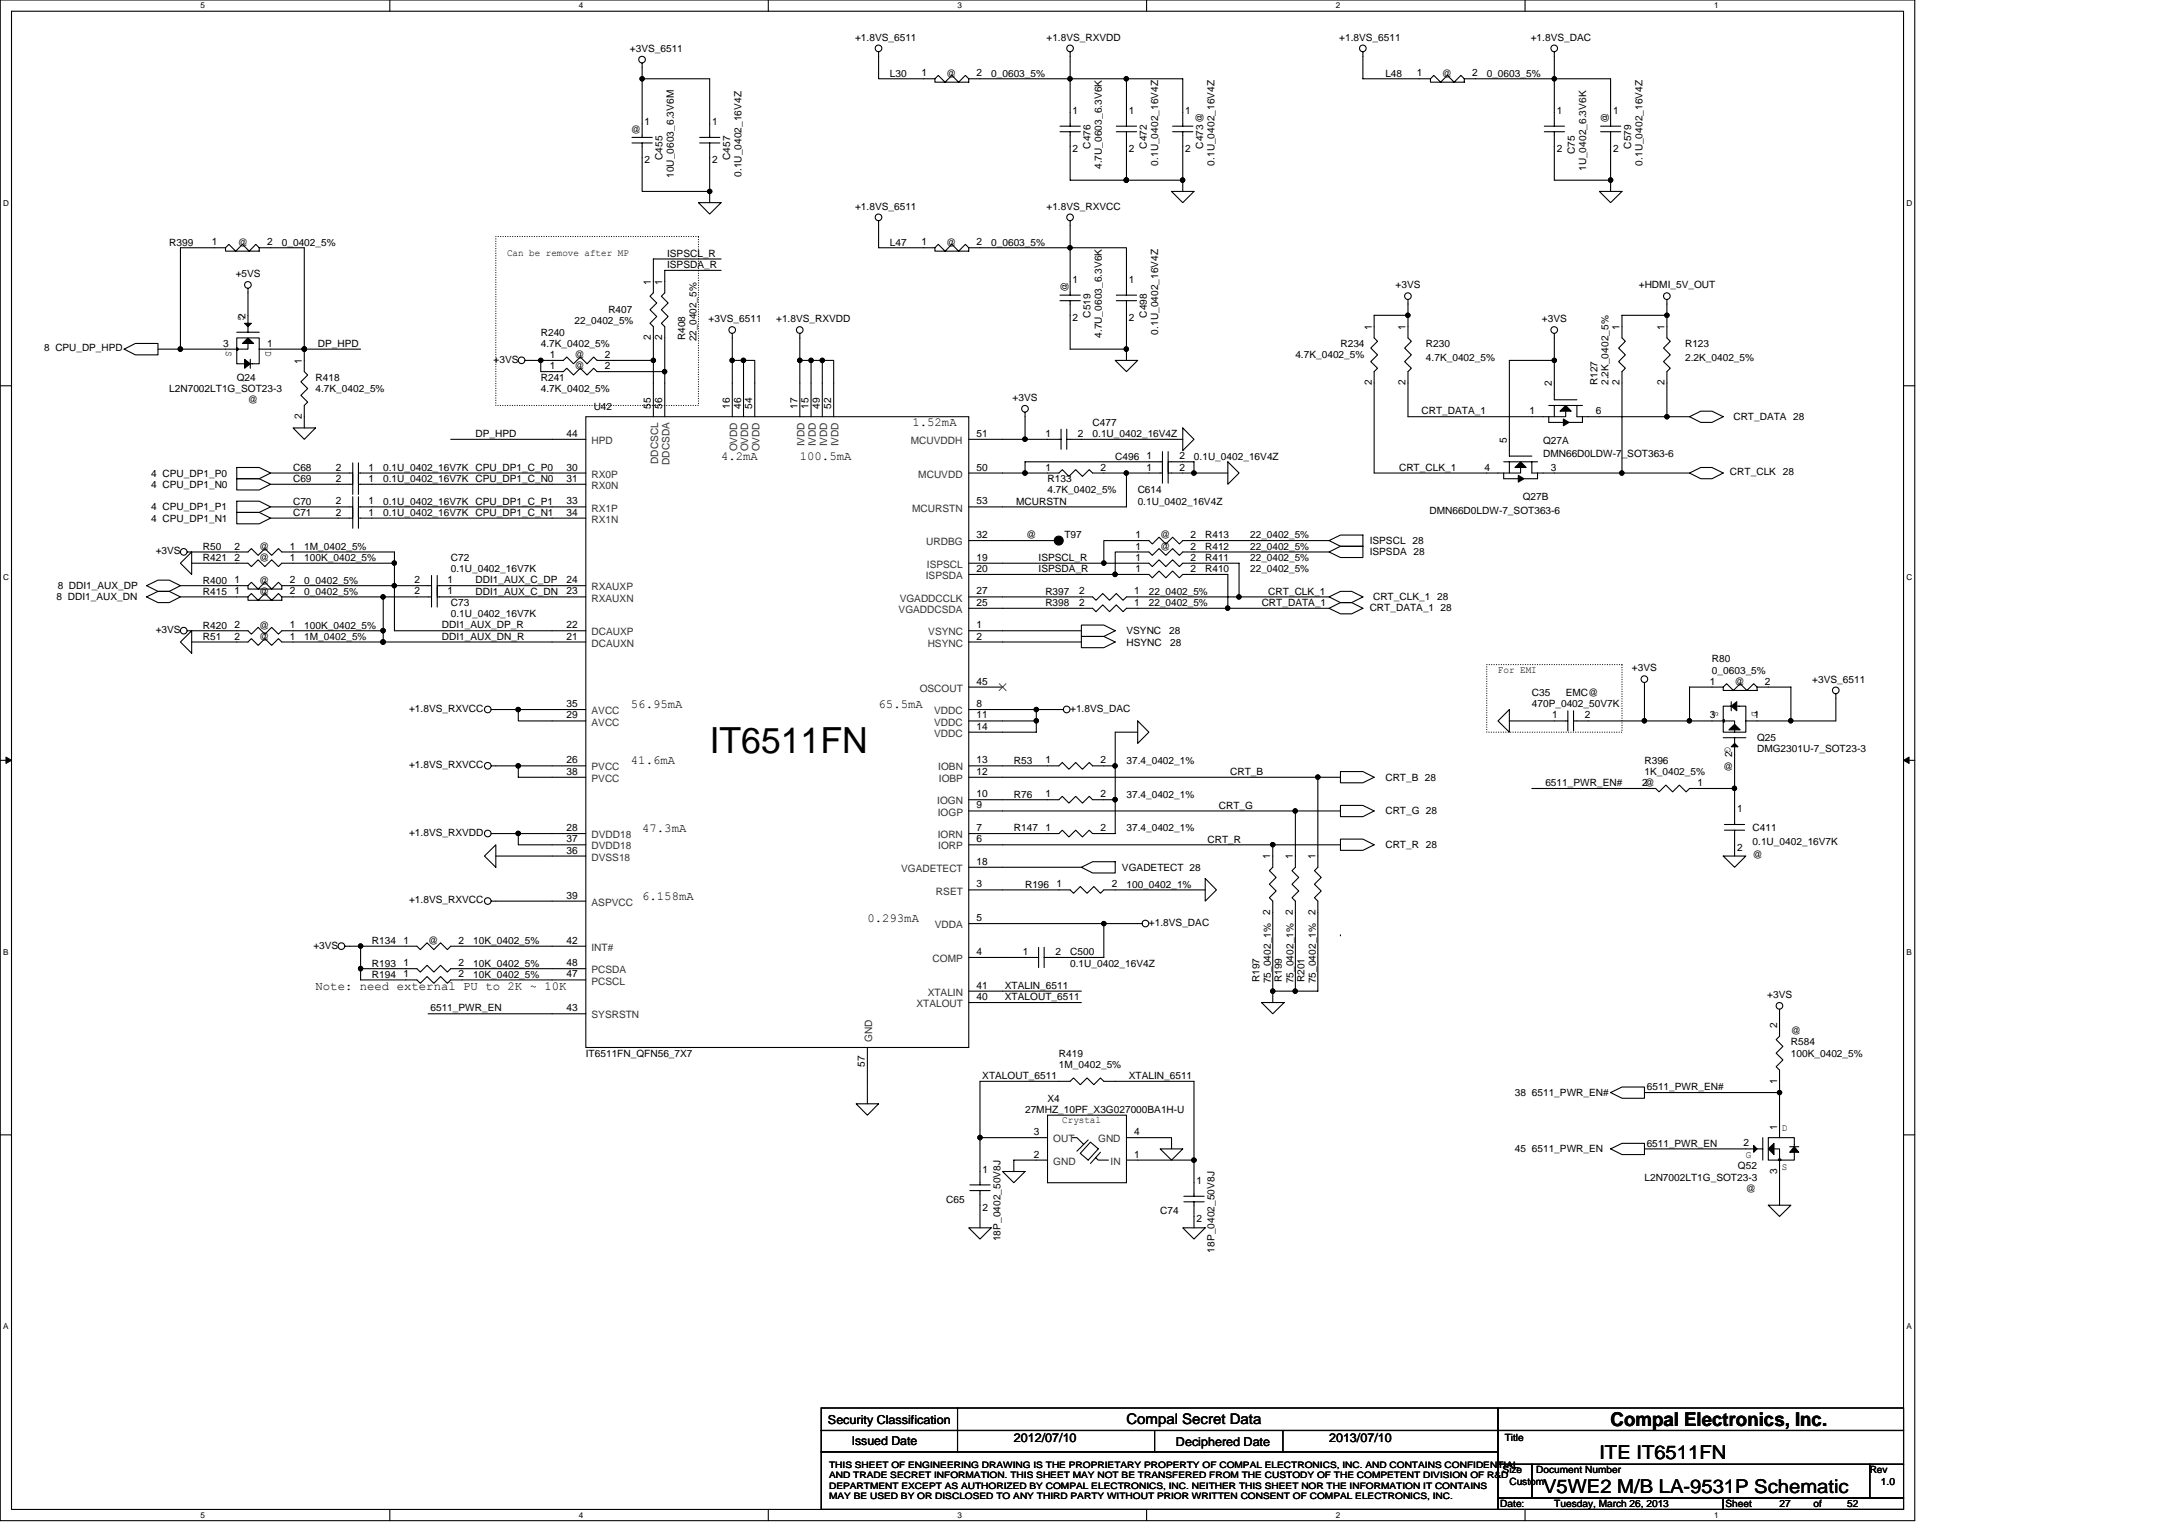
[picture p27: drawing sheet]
<svg xmlns="http://www.w3.org/2000/svg" width="297mm" height="210mm" viewBox="0 0 297 210" stroke-linecap="round" stroke-linejoin="round" font-family="sans-serif">
<defs><g id="words">
<text font-size="5" x="97.6" y="103.6">IT6511FN</text>
<g font-size="2.6">
<text x="221.6" y="196.1">Compal Electronics, Inc.</text>
<text x="220" y="200.7">ITE IT6511FN</text>
<text x="212.3" y="205.3">V5WE2 M/B LA-9531P Schematic</text>
</g>
<text font-size="2" x="155" y="195.9">Compal Secret Data</text>
<g font-size="1.7">
<text x="125.5" y="58.7">1.52mA</text>
<text x="99.2" y="63.3">4.2mA</text>
<text x="110" y="63.3">100.5mA</text>
<text x="86.8" y="97.4">56.95mA</text>
<text x="120.9" y="97.4">65.5mA</text>
<text x="86.8" y="105.1">41.6mA</text>
<text x="88.3" y="114.4">47.3mA</text>
<text x="88.3" y="123.7">6.158mA</text>
<text x="119.3" y="126.8">0.293mA</text>
<text x="43.4" y="136.1">Note: need external PU to 2K ~ 10K</text>
<text x="113.9" y="195.8">Security Classification</text>
<text x="117.2" y="198.8">Issued Date</text>
<text x="139.5" y="198.3">2012/07/10</text>
<text x="161.8" y="198.9">Deciphered Date</text>
<text x="182.9" y="198.3">2013/07/10</text>
</g>
<g font-size="1.4">
<text x="117.6" y="5.6">+1.8VS_6511</text>
<text x="144" y="5.6">+1.8VS_RXVDD</text>
<text x="184.3" y="5.6">+1.8VS_6511</text>
<text x="210.6" y="5.6">+1.8VS_DAC</text>
<text x="86.7" y="7.1">+3VS_6511</text>
<text x="122.4" y="10.5">L30</text>
<text x="126.8" y="10.5">1</text>
<text x="130.2" y="10.5">@</text>
<text x="134.4" y="10.5">2</text>
<text x="136.4" y="10.5">0_0603_5%</text>
<text x="190.6" y="10.5">L48</text>
<text x="194.9" y="10.5">1</text>
<text x="198.3" y="10.5">@</text>
<text x="202.5" y="10.5">2</text>
<text x="204.6" y="10.5">0_0603_5%</text>
<text x="88.7" y="17.2">1</text>
<text x="98" y="17.2">1</text>
<text x="147.6" y="15.7">1</text>
<text x="155.3" y="15.7">1</text>
<text x="163.1" y="15.7">1</text>
<text x="214.2" y="15.7">1</text>
<text x="221.3" y="16.9" transform="rotate(-90 221.3 16.9)">@</text>
<text x="221.9" y="15.7">1</text>
<text x="86.8" y="18.3">@</text>
<text x="88.7" y="22.5">2</text>
<text x="91.2" y="22" transform="rotate(-90 91.2 22)">C455</text>
<text x="98" y="22.5">2</text>
<text x="100.5" y="22" transform="rotate(-90 100.5 22)">C457</text>
<text x="147.6" y="20.9">2</text>
<text x="150" y="20.4" transform="rotate(-90 150 20.4)">C476</text>
<text x="151.6" y="23.2" transform="rotate(-90 151.6 23.2)">4.7U_0603_6.3V6K</text>
<text x="155.3" y="20.9">2</text>
<text x="157.8" y="20.4" transform="rotate(-90 157.8 20.4)">C472</text>
<text x="159.3" y="22.8" transform="rotate(-90 159.3 22.8)">0.1U_0402_16V4Z</text>
<text x="163.1" y="20.9">2</text>
<text x="165.5" y="20.4" transform="rotate(-90 165.5 20.4)">C473@</text>
<text x="167.1" y="22.8" transform="rotate(-90 167.1 22.8)">0.1U_0402_16V4Z</text>
<text x="214.2" y="20.9">2</text>
<text x="216.7" y="21.2" transform="rotate(-90 216.7 21.2)">C75</text>
<text x="218.2" y="23.5" transform="rotate(-90 218.2 23.5)">1U_0402_6.3V6K</text>
<text x="221.9" y="20.9">2</text>
<text x="224.4" y="20.4" transform="rotate(-90 224.4 20.4)">C579</text>
<text x="226" y="22.8" transform="rotate(-90 226 22.8)">0.1U_0402_16V4Z</text>
<text x="92.7" y="24.5" transform="rotate(-90 92.7 24.5)">10U_0603_6.3V6M</text>
<text x="102" y="24.3" transform="rotate(-90 102 24.3)">0.1U_0402_16V4Z</text>
<text x="117.6" y="28.8">+1.8VS_6511</text>
<text x="144" y="28.8">+1.8VS_RXVCC</text>
<text x="23.3" y="33.8">R399</text>
<text x="29.2" y="33.7">1</text>
<text x="32.7" y="33.8">@</text>
<text x="36.7" y="33.7">2</text>
<text x="38.8" y="33.8">0_0402_5%</text>
<text x="69.8" y="35.2">Can be remove after MP</text>
<text x="91.8" y="35.3">ISPSCL_R</text>
<text x="122.4" y="33.8">L47</text>
<text x="126.8" y="33.7">1</text>
<text x="130.2" y="33.8">@</text>
<text x="134.4" y="33.7">2</text>
<text x="136.4" y="33.8">0_0603_5%</text>
<text x="32.4" y="38.1">+5VS</text>
<text x="89.6" y="39.2" transform="rotate(-90 89.6 39.2)">1</text>
<text x="91.1" y="39.2" transform="rotate(-90 91.1 39.2)">1</text>
<text x="91.8" y="36.9">ISPSDA_R</text>
<text x="147" y="40.1" transform="rotate(-90 147 40.1)">@</text>
<text x="147.6" y="38.9">1</text>
<text x="155.3" y="38.9">1</text>
<text x="192" y="39.7">+3VS</text>
<text x="225.5" y="39.7">+HDMI_5V_OUT</text>
<text x="30.7" y="47.7">3</text>
<text x="32.8" y="43.4" transform="rotate(90 32.8 43.4)">G</text>
<text x="33.8" y="43.9" transform="rotate(-90 33.8 43.9)">2</text>
<text x="36.7" y="47.7">1</text>
<text x="43.7" y="47.7">DP_HPD</text>
<text x="74.4" y="46.2">R240</text>
<text x="74.4" y="47.7">4.7K_0402_5%</text>
<text x="79.1" y="44.6">22_0402_5%</text>
<text x="83.7" y="43.1">R407</text>
<text x="89.6" y="46.8" transform="rotate(-90 89.6 46.8)">2</text>
<text x="91.1" y="46.8" transform="rotate(-90 91.1 46.8)">2</text>
<text x="94.3" y="46.8" transform="rotate(-90 94.3 46.8)">R408</text>
<text x="95.8" y="46.9" transform="rotate(-90 95.8 46.9)">22_0402_5%</text>
<text x="97.5" y="44.3">+3VS_6511</text>
<text x="106.8" y="44.3">+1.8VS_RXVDD</text>
<text x="147.6" y="44.2">2</text>
<text x="150" y="43.7" transform="rotate(-90 150 43.7)">C519</text>
<text x="151.6" y="46.5" transform="rotate(-90 151.6 46.5)">4.7U_0603_6.3V6K</text>
<text x="155.3" y="44.2">2</text>
<text x="157.8" y="43.7" transform="rotate(-90 157.8 43.7)">C498</text>
<text x="159.3" y="46" transform="rotate(-90 159.3 46)">0.1U_0402_16V4Z</text>
<text x="184.4" y="47.7">R234</text>
<text x="188.7" y="45.4" transform="rotate(-90 188.7 45.4)">1</text>
<text x="193.4" y="45.4" transform="rotate(-90 193.4 45.4)">1</text>
<text x="196.2" y="47.7">R230</text>
<text x="212.2" y="44.3">+3VS</text>
<text x="222.8" y="45.4" transform="rotate(-90 222.8 45.4)">1</text>
<text x="229" y="45.4" transform="rotate(-90 229 45.4)">1</text>
<text x="231.8" y="47.7">R123</text>
<text x="6.1" y="48.3">8 CPU_DP_HPD</text>
<text x="23.3" y="53.9">L2N7002LT1G_SOT23-3</text>
<text x="31.1" y="48.3" transform="rotate(90 31.1 48.3)">S</text>
<text x="32.6" y="52.4">Q24</text>
<text x="36.5" y="48.3" transform="rotate(90 36.5 48.3)">D</text>
<text x="41.5" y="50" transform="rotate(-90 41.5 50)">1</text>
<text x="43.4" y="52.4">R418</text>
<text x="43.4" y="53.9">4.7K_0402_5%</text>
<text x="67.9" y="49.9">+3VS</text>
<text x="74.4" y="52.4">R241</text>
<text x="74.4" y="53.9">4.7K_0402_5%</text>
<text x="75.6" y="49.2">1</text>
<text x="75.6" y="50.8">1</text>
<text x="79.1" y="49.3">@</text>
<text x="79.1" y="50.8">@</text>
<text x="83.2" y="49.2">2</text>
<text x="83.2" y="50.8">2</text>
<text x="178.2" y="49.3">4.7K_0402_5%</text>
<text x="188.7" y="53" transform="rotate(-90 188.7 53)">2</text>
<text x="193.4" y="53" transform="rotate(-90 193.4 53)">2</text>
<text x="196.2" y="49.6">4.7K_0402_5%</text>
<text x="213.5" y="53.1" transform="rotate(-90 213.5 53.1)">2</text>
<text x="219.8" y="53" transform="rotate(-90 219.8 53)">R127</text>
<text x="221.3" y="53" transform="rotate(-90 221.3 53)">2.2K_0402_5%</text>
<text x="222.8" y="53" transform="rotate(-90 222.8 53)">2</text>
<text x="229" y="53" transform="rotate(-90 229 53)">2</text>
<text x="231.8" y="49.6">2.2K_0402_5%</text>
<text x="34.1" y="55.5">@</text>
<text x="41.5" y="57.6" transform="rotate(-90 41.5 57.6)">2</text>
<text x="81.7" y="56.4">U42</text>
<text x="89.6" y="56.2" transform="rotate(-90 89.6 56.2)">55</text>
<text x="91.1" y="56.2" transform="rotate(-90 91.1 56.2)">56</text>
<text x="100.4" y="56.2" transform="rotate(-90 100.4 56.2)">16</text>
<text x="102" y="56.2" transform="rotate(-90 102 56.2)">46</text>
<text x="103.5" y="56.2" transform="rotate(-90 103.5 56.2)">54</text>
<text x="109.7" y="56.2" transform="rotate(-90 109.7 56.2)">17</text>
<text x="111.2" y="56.2" transform="rotate(-90 111.2 56.2)">15</text>
<text x="112.8" y="56.2" transform="rotate(-90 112.8 56.2)">49</text>
<text x="114.4" y="56.2" transform="rotate(-90 114.4 56.2)">52</text>
<text x="139.3" y="55.2">+3VS</text>
<text x="150.3" y="58.6">C477</text>
<text x="195.6" y="57">CRT_DATA_1</text>
<text x="210.4" y="57">1</text>
<text x="219.6" y="57">6</text>
<text x="238.5" y="57.8">CRT_DATA 28</text>
<text x="20.8" y="65.6">4 CPU_DP1_P0</text>
<text x="40.3" y="64.8">C68</text>
<text x="46.2" y="64.7">2</text>
<text x="50.7" y="64.7">1</text>
<text x="52.7" y="64.8">0.1U_0402_16V7K CPU_DP1_C_P0</text>
<text x="65.4" y="60.1">DP_HPD</text>
<text x="78" y="64.7">30</text>
<text x="78" y="60.1">44</text>
<text x="134.4" y="64.7">50</text>
<text x="134.4" y="60.1">51</text>
<text x="143.8" y="64.7">1</text>
<text x="143.8" y="60.1">1</text>
<text x="148.3" y="60.1">2</text>
<text x="150.3" y="60.1">0.1U_0402_16V4Z</text>
<text x="151.4" y="64.7">2</text>
<text x="153.4" y="63.2">C496</text>
<text x="157.8" y="63.2">1</text>
<text x="157.8" y="64.7">1</text>
<text x="162.3" y="63.2">2</text>
<text x="162.3" y="64.7">2</text>
<text x="164.3" y="63.2">0.1U_0402_16V4Z</text>
<text x="192.5" y="64.7">CRT_CLK_1</text>
<text x="204.2" y="64.7">4</text>
<text x="207.3" y="60.9" transform="rotate(-90 207.3 60.9)">5</text>
<text x="212.3" y="61">Q27A</text>
<text x="212.3" y="62.9">DMN66D0LDW-7_SOT363-6</text>
<text x="213.4" y="64.7">3</text>
<text x="238" y="65.4">CRT_CLK 28</text>
<text x="20.8" y="67.1">4 CPU_DP1_N0</text>
<text x="20.8" y="70.2">4 CPU_DP1_P1</text>
<text x="20.8" y="71.7">4 CPU_DP1_N1</text>
<text x="40.3" y="69.4">C70</text>
<text x="40.3" y="66.3">C69</text>
<text x="40.3" y="71">C71</text>
<text x="46.2" y="69.4">2</text>
<text x="46.2" y="66.3">2</text>
<text x="46.2" y="70.9">2</text>
<text x="50.7" y="69.4">1</text>
<text x="50.7" y="66.3">1</text>
<text x="50.7" y="70.9">1</text>
<text x="52.7" y="69.4">0.1U_0402_16V7K CPU_DP1_C_P1</text>
<text x="52.7" y="66.3">0.1U_0402_16V7K CPU_DP1_C_N0</text>
<text x="52.7" y="71">0.1U_0402_16V7K CPU_DP1_C_N1</text>
<text x="78" y="66.3">31</text>
<text x="78" y="69.4">33</text>
<text x="78" y="70.9">34</text>
<text x="134.4" y="69.4">53</text>
<text x="139.8" y="69.4">MCURSTN</text>
<text x="144.1" y="66.3">R133</text>
<text x="144.1" y="67.9">4.7K_0402_5%</text>
<text x="156.5" y="67.9">C614</text>
<text x="156.5" y="69.4">0.1U_0402_16V4Z</text>
<text x="196.7" y="70.7">DMN66D0LDW-7_SOT363-6</text>
<text x="209.5" y="68.8">Q27B</text>
<text x="21.4" y="76.2">+3VS</text>
<text x="27.9" y="75.6">R50</text>
<text x="27.9" y="77.2">R421</text>
<text x="32.3" y="75.6">2</text>
<text x="32.3" y="77.1">2</text>
<text x="35.7" y="75.6">@</text>
<text x="35.7" y="77.2">@</text>
<text x="39.9" y="75.6">1</text>
<text x="39.9" y="77.1">1</text>
<text x="41.9" y="75.6">1M_0402_5%</text>
<text x="41.9" y="77.2">100K_0402_5%</text>
<text x="62" y="77.2">C72</text>
<text x="134.4" y="74">32</text>
<text x="134.4" y="77.1">19</text>
<text x="141.2" y="74.1">@</text>
<text x="142.9" y="77.2">ISPSCL_R</text>
<text x="146.4" y="74.1">T97</text>
<text x="156.2" y="77.1">1</text>
<text x="156.2" y="75.6">1</text>
<text x="156.2" y="74">1</text>
<text x="159.6" y="75.6">@</text>
<text x="159.6" y="74.1">@</text>
<text x="163.8" y="77.1">2</text>
<text x="163.8" y="75.6">2</text>
<text x="163.8" y="74">2</text>
<text x="165.8" y="77.2">R411</text>
<text x="165.8" y="75.6">R412</text>
<text x="165.8" y="74.1">R413</text>
<text x="172" y="77.2">22_0402_5%</text>
<text x="172" y="75.6">22_0402_5%</text>
<text x="172" y="74.1">22_0402_5%</text>
<text x="188.4" y="74.8">ISPSCL 28</text>
<text x="188.4" y="76.4">ISPSDA 28</text>
<text x="7.8" y="82.6">8 DDI1_AUX_DN</text>
<text x="7.9" y="81">8 DDI1_AUX_DP</text>
<text x="27.9" y="80.3">R400</text>
<text x="27.9" y="81.8">R415</text>
<text x="32.3" y="80.2">1</text>
<text x="32.3" y="81.8">1</text>
<text x="35.7" y="80.3">@</text>
<text x="35.7" y="81.8">@</text>
<text x="39.9" y="80.2">2</text>
<text x="39.9" y="81.8">2</text>
<text x="41.9" y="80.3">0_0402_5%</text>
<text x="41.9" y="81.8">0_0402_5%</text>
<text x="57" y="80.2">2</text>
<text x="57" y="81.8">2</text>
<text x="61.5" y="80.2">1</text>
<text x="61.5" y="81.8">1</text>
<text x="62" y="78.7">0.1U_0402_16V7K</text>
<text x="62" y="83.4">C73</text>
<text x="65.4" y="80.2">DDI1_AUX_C_DP</text>
<text x="65.4" y="81.8">DDI1_AUX_C_DN</text>
<text x="78" y="81.8">23</text>
<text x="78" y="80.2">24</text>
<text x="134.4" y="83.3">25</text>
<text x="134.4" y="78.7">20</text>
<text x="134.4" y="81.8">27</text>
<text x="142.9" y="78.7">ISPSDA_R</text>
<text x="143.8" y="83.4">R398</text>
<text x="143.8" y="81.8">R397</text>
<text x="148.5" y="83.3">2</text>
<text x="148.5" y="81.8">2</text>
<text x="156.1" y="83.3">1</text>
<text x="156.1" y="81.8">1</text>
<text x="156.2" y="78.7">1</text>
<text x="158.1" y="83.4">22_0402_5%</text>
<text x="158.1" y="81.8">22_0402_5%</text>
<text x="163.8" y="78.7">2</text>
<text x="165.8" y="78.7">R410</text>
<text x="172" y="78.7">22_0402_5%</text>
<text x="173.6" y="83.4">CRT_DATA_1</text>
<text x="174.5" y="81.8">CRT_CLK_1</text>
<text x="188.4" y="84">CRT_DATA_1 28</text>
<text x="188.9" y="82.6">CRT_CLK_1 28</text>
<text x="21.4" y="87.1">+3VS</text>
<text x="27.9" y="86.5">R420</text>
<text x="27.9" y="88">R51</text>
<text x="32.3" y="86.4">2</text>
<text x="32.3" y="88">2</text>
<text x="35.7" y="86.5">@</text>
<text x="35.7" y="88">@</text>
<text x="39.9" y="86.4">1</text>
<text x="39.9" y="88">1</text>
<text x="41.9" y="86.5">100K_0402_5%</text>
<text x="41.9" y="88">1M_0402_5%</text>
<text x="60.8" y="86.4">DDI1_AUX_DP_R</text>
<text x="60.8" y="88">DDI1_AUX_DN_R</text>
<text x="62" y="84.9">0.1U_0402_16V7K</text>
<text x="78" y="88">21</text>
<text x="78" y="86.4">22</text>
<text x="134.4" y="86.4">1</text>
<text x="134.4" y="88">2</text>
<text x="155" y="88.8">HSYNC</text>
<text x="155" y="87.2">VSYNC</text>
<text x="160.9" y="87.2">28</text>
<text x="161" y="88.8">28</text>
<text x="134.4" y="94.2">45</text>
<text x="206.1" y="92.5">For EMI</text>
<text x="210.8" y="95.8">C35</text>
<text x="215.4" y="95.8">EMC@</text>
<text x="224.5" y="92.4">+3VS</text>
<text x="235.2" y="94.2">1</text>
<text x="235.5" y="91.1">R80</text>
<text x="235.5" y="92.7">0_0603_5%</text>
<text x="238.7" y="94.2">@</text>
<text x="242.8" y="94.2">2</text>
<text x="249.3" y="93.9">+3VS_6511</text>
<text x="56.3" y="97.9">+1.8VS_RXVCC</text>
<text x="78" y="98.8">29</text>
<text x="78" y="97.3">35</text>
<text x="134.4" y="97.3">8</text>
<text x="134.4" y="98.8">11</text>
<text x="134.4" y="100.4">14</text>
<text x="147.2" y="97.9">+1.8VS_DAC</text>
<text x="210.8" y="97.3">470P_0402_50V7K</text>
<text x="213.5" y="98.8">1</text>
<text x="218" y="98.8">2</text>
<text x="235.2" y="98.8">3</text>
<text x="235.6" y="97.8" transform="rotate(90 235.6 97.8)">S</text>
<text x="241" y="97.8" transform="rotate(90 241 97.8)">D</text>
<text x="241.3" y="98.8">1</text>
<text x="241.7" y="102">Q25</text>
<text x="56.3" y="105.7">+1.8VS_RXVCC</text>
<text x="78" y="105">26</text>
<text x="78" y="106.6">38</text>
<text x="134.4" y="106.6">12</text>
<text x="134.4" y="105">13</text>
<text x="139.5" y="105.1">R53</text>
<text x="143.8" y="105">1</text>
<text x="151.4" y="105">2</text>
<text x="155" y="105.1">37.4_0402_1%</text>
<text x="169.2" y="106.6">CRT_B</text>
<text x="190.6" y="107.4">CRT_B 28</text>
<text x="226.2" y="105.1">R396</text>
<text x="226.2" y="106.6">1K_0402_5%</text>
<text x="237.1" y="106">@</text>
<text x="237.3" y="102.7" transform="rotate(90 237.3 102.7)">G</text>
<text x="238.3" y="104.1" transform="rotate(-90 238.3 104.1)">2</text>
<text x="241.7" y="103.5">DMG2301U-7_SOT23-3</text>
<text x="134.4" y="111.2">9</text>
<text x="134.4" y="109.7">10</text>
<text x="139.5" y="109.7">R76</text>
<text x="143.8" y="109.7">1</text>
<text x="151.4" y="109.7">2</text>
<text x="155" y="109.7">37.4_0402_1%</text>
<text x="167.7" y="111.2">CRT_G</text>
<text x="190.6" y="112">CRT_G 28</text>
<text x="212.6" y="108.1">6511_PWR_EN#</text>
<text x="225.9" y="108.1">2@</text>
<text x="233.5" y="108.1">1</text>
<text x="239" y="111.7">1</text>
<text x="56.3" y="115">+1.8VS_RXVDD</text>
<text x="78" y="114.3">28</text>
<text x="78" y="117.4">36</text>
<text x="78" y="115.9">37</text>
<text x="134.4" y="115.9">6</text>
<text x="134.4" y="114.3">7</text>
<text x="134.4" y="119">18</text>
<text x="139.5" y="114.3">R147</text>
<text x="143.8" y="114.3">1</text>
<text x="151.4" y="114.3">2</text>
<text x="154.4" y="119.8">VGADETECT 28</text>
<text x="155" y="114.3">37.4_0402_1%</text>
<text x="166.1" y="115.9">CRT_R</text>
<text x="174.8" y="118.2" transform="rotate(-90 174.8 118.2)">1</text>
<text x="177.9" y="118.2" transform="rotate(-90 177.9 118.2)">1</text>
<text x="181" y="118.2" transform="rotate(-90 181 118.2)">1</text>
<text x="190.6" y="116.7">CRT_R 28</text>
<text x="239" y="117">2</text>
<text x="241.1" y="114.3">C411</text>
<text x="241.1" y="116.2">0.1U_0402_16V7K</text>
<text x="241.1" y="118.1">@</text>
<text x="56.3" y="124.3">+1.8VS_RXVCC</text>
<text x="78" y="123.6">39</text>
<text x="134.4" y="122.1">3</text>
<text x="141" y="122.1">R196</text>
<text x="145.4" y="122.1">1</text>
<text x="152.9" y="122.1">2</text>
<text x="155" y="122.1">100_0402_1%</text>
<text x="174.8" y="125.8" transform="rotate(-90 174.8 125.8)">2</text>
<text x="177.9" y="125.8" transform="rotate(-90 177.9 125.8)">2</text>
<text x="181" y="125.8" transform="rotate(-90 181 125.8)">2</text>
<text x="43.1" y="130.5">+3VS</text>
<text x="51.2" y="129.8">R134</text>
<text x="55.5" y="129.8">1</text>
<text x="58.9" y="129.8">@</text>
<text x="63.1" y="129.8">2</text>
<text x="65.1" y="129.8">10K_0402_5%</text>
<text x="78" y="129.8">42</text>
<text x="134.4" y="126.7">5</text>
<text x="134.4" y="131.4">4</text>
<text x="140.7" y="131.4">1</text>
<text x="145.2" y="131.4">2</text>
<text x="147.2" y="131.4">C500</text>
<text x="158.1" y="127.4">+1.8VS_DAC</text>
<text x="51.2" y="134.5">R194</text>
<text x="51.2" y="132.9">R193</text>
<text x="55.5" y="134.5">1</text>
<text x="55.5" y="132.9">1</text>
<text x="63.1" y="134.5">2</text>
<text x="63.1" y="132.9">2</text>
<text x="65.1" y="134.5">10K_0402_5%</text>
<text x="65.1" y="132.9">10K_0402_5%</text>
<text x="78" y="134.5">47</text>
<text x="78" y="132.9">48</text>
<text x="134.4" y="137.6">40</text>
<text x="134.4" y="136">41</text>
<text x="138.3" y="136">XTALIN_6511</text>
<text x="138.3" y="137.6">XTALOUT_6511</text>
<text x="147.2" y="132.9">0.1U_0402_16V4Z</text>
<text x="173.3" y="135.1" transform="rotate(-90 173.3 135.1)">R197</text>
<text x="174.8" y="135.3" transform="rotate(-90 174.8 135.3)">75_0402_1%</text>
<text x="176.4" y="135.1" transform="rotate(-90 176.4 135.1)">R199</text>
<text x="177.9" y="135.3" transform="rotate(-90 177.9 135.3)">75_0402_1%</text>
<text x="179.5" y="135.1" transform="rotate(-90 179.5 135.1)">R201</text>
<text x="181" y="135.3" transform="rotate(-90 181 135.3)">75_0402_1%</text>
<text x="243.1" y="137.3">+3VS</text>
<text x="59.2" y="139.1">6511_PWR_EN</text>
<text x="78" y="139.1">43</text>
<text x="244.5" y="141.5" transform="rotate(-90 244.5 141.5)">2</text>
<text x="246.4" y="143.8">R584</text>
<text x="246.4" y="142.2">@</text>
<text x="80.6" y="145.3">IT6511FN_QFN56_7X7</text>
<text x="119" y="146.7" transform="rotate(-90 119 146.7)">57</text>
<text x="135.1" y="148.4">XTALOUT_6511</text>
<text x="145.7" y="145.3">R419</text>
<text x="145.7" y="146.9">1M_0402_5%</text>
<text x="155.3" y="148.4">XTALIN_6511</text>
<text x="226.6" y="150">6511_PWR_EN#</text>
<text x="244.5" y="149.1" transform="rotate(-90 244.5 149.1)">1</text>
<text x="246.4" y="145.3">100K_0402_5%</text>
<text x="141" y="153.1">27MHZ_10PF_X3G027000BA1H-U</text>
<text x="144.1" y="151.5">X4</text>
<text x="146.2" y="154.5">Crystal</text>
<text x="208.4" y="150.8">38</text>
<text x="210.8" y="150.8">6511_PWR_EN#</text>
<text x="244.5" y="155.4" transform="rotate(-90 244.5 155.4)">1</text>
<text x="245.1" y="155.6">D</text>
<text x="135.2" y="161.3">1</text>
<text x="142.3" y="156.1">3</text>
<text x="142.3" y="159.2">2</text>
<text x="156.1" y="159.2">1</text>
<text x="156.1" y="156.1">4</text>
<text x="208.4" y="158.5">45</text>
<text x="210.8" y="158.5">6511_PWR_EN</text>
<text x="226.6" y="157.7">6511_PWR_EN</text>
<text x="239.1" y="160.8">Q52</text>
<text x="239.9" y="157.7">2</text>
<text x="240.2" y="159.3">G</text>
<text x="244.5" y="161.4" transform="rotate(-90 244.5 161.4)">3</text>
<text x="245.1" y="161">S</text>
<text x="130.2" y="165.5">C65</text>
<text x="135.2" y="166.6">2</text>
<text x="159.6" y="167">C74</text>
<text x="164.6" y="162.9">1</text>
<text x="226.2" y="162.4">L2N7002LT1G_SOT23-3</text>
<text x="240.2" y="163.9">@</text>
<text x="137.6" y="170.7" transform="rotate(-90 137.6 170.7)">18P_0402_50V8J</text>
<text x="164.6" y="168.1">2</text>
<text x="167.1" y="172.3" transform="rotate(-90 167.1 172.3)">18P_0402_50V8J</text>
<text x="206.7" y="202.7">Size</text>
<text x="207" y="198.2">Title</text>
<text x="211.4" y="202.7">Document Number</text>
<text x="257.2" y="202.7">Rev</text>
<text x="206.4" y="207.3">Date:</text>
<text x="207.7" y="204.2">Custom</text>
<text x="213.8" y="207.3">Tuesday, March 26, 2013</text>
<text x="237.4" y="207.3">Sheet</text>
<text x="244.8" y="207.3">27</text>
<text x="249.5" y="207.3">of</text>
<text x="254.1" y="207.3">52</text>
<text x="258.8" y="204.2">1.0</text>
</g>
<g font-size="1.4" fill="#333">
<text x="81.4" y="65.7">RX0P</text>
<text x="81.4" y="61.1">HPD</text>
<text x="90.5" y="63.8" transform="rotate(-90 90.5 63.8)">DDCSCL</text>
<text x="92.1" y="63.9" transform="rotate(-90 92.1 63.9)">DDCSDA</text>
<text x="101.4" y="62.1" transform="rotate(-90 101.4 62.1)">OVDD</text>
<text x="103" y="62.1" transform="rotate(-90 103 62.1)">OVDD</text>
<text x="104.5" y="62.1" transform="rotate(-90 104.5 62.1)">OVDD</text>
<text x="110.7" y="61.4" transform="rotate(-90 110.7 61.4)">IVDD</text>
<text x="112.2" y="61.4" transform="rotate(-90 112.2 61.4)">IVDD</text>
<text x="113.8" y="61.4" transform="rotate(-90 113.8 61.4)">IVDD</text>
<text x="115.4" y="61.4" transform="rotate(-90 115.4 61.4)">IVDD</text>
<text x="125.3" y="61.1">MCUVDDH</text>
<text x="126.3" y="65.7">MCUVDD</text>
<text x="81.4" y="67.2">RX0N</text>
<text x="81.4" y="70.4">RX1P</text>
<text x="81.4" y="71.9">RX1N</text>
<text x="125.5" y="70.4">MCURSTN</text>
<text x="127.4" y="75">URDBG</text>
<text x="81.4" y="82.7">RXAUXN</text>
<text x="81.4" y="81.2">RXAUXP</text>
<text x="123.8" y="82.7">VGADDCCLK</text>
<text x="127.4" y="79.7">ISPSDA</text>
<text x="127.5" y="78.1">ISPSCL</text>
<text x="81.4" y="88.9">DCAUXN</text>
<text x="81.4" y="87.4">DCAUXP</text>
<text x="123.6" y="84.3">VGADDCSDA</text>
<text x="127.6" y="88.9">HSYNC</text>
<text x="127.7" y="87.4">VSYNC</text>
<text x="126.5" y="95.1">OSCOUT</text>
<text x="81.4" y="99.8">AVCC</text>
<text x="81.4" y="98.2">AVCC</text>
<text x="128.5" y="98.2">VDDC</text>
<text x="128.5" y="99.8">VDDC</text>
<text x="128.5" y="101.3">VDDC</text>
<text x="81.4" y="106">PVCC</text>
<text x="81.4" y="107.5">PVCC</text>
<text x="129.1" y="106">IOBN</text>
<text x="129.2" y="107.5">IOBP</text>
<text x="128.9" y="110.6">IOGN</text>
<text x="129" y="112.2">IOGP</text>
<text x="81.4" y="115.3">DVDD18</text>
<text x="81.4" y="118.4">DVSS18</text>
<text x="81.4" y="116.8">DVDD18</text>
<text x="124" y="119.9">VGADETECT</text>
<text x="129" y="115.3">IORN</text>
<text x="129.1" y="116.8">IORP</text>
<text x="81.4" y="124.6">ASPVCC</text>
<text x="128.8" y="123">RSET</text>
<text x="81.4" y="130.8">INT#</text>
<text x="128.6" y="127.7">VDDA</text>
<text x="81.4" y="135.4">PCSCL</text>
<text x="81.4" y="133.9">PCSDA</text>
<text x="127.6" y="137">XTALIN</text>
<text x="128.3" y="132.3">COMP</text>
<text x="81.4" y="140.1">SYSRSTN</text>
<text x="120" y="143.3" transform="rotate(-90 120 143.3)">GND</text>
<text x="126.1" y="138.5">XTALOUT</text>
<text x="144.9" y="157.1">OUT</text>
<text x="144.9" y="160.2">GND</text>
<text x="151.1" y="157.1">GND</text>
<text x="152.8" y="160.2">IN</text>
</g>
<g font-size="1.2">
<text x="114.1" y="201.9">THIS SHEET OF ENGINEERING DRAWING IS THE PROPRIETARY PROPERTY OF COMPAL ELECTRONICS, INC. AND CONTAINS CONFIDENTIAL</text>
<text x="114.1" y="203.4">AND TRADE SECRET INFORMATION. THIS SHEET MAY NOT BE TRANSFERED FROM THE CUSTODY OF THE COMPETENT DIVISION OF R&amp;D</text>
<text x="114.1" y="204.8">DEPARTMENT EXCEPT AS AUTHORIZED BY COMPAL ELECTRONICS, INC. NEITHER THIS SHEET NOR THE INFORMATION IT CONTAINS</text>
<text x="114.1" y="206.2">MAY BE USED BY OR DISCLOSED TO ANY THIRD PARTY WITHOUT PRIOR WRITTEN CONSENT OF COMPAL ELECTRONICS, INC.</text>
</g>
<g font-size="1.1">
<text x="27.6" y="1.2">5</text>
<text x="79.6" y="1.2">4</text>
<text x="131.7" y="1.2">3</text>
<text x="183.8" y="1.2">2</text>
<text x="235.8" y="1.2">1</text>
<text x=".4" y="28.3">D</text>
<text x="262.3" y="28.3">D</text>
<text x=".4" y="79.8">C</text>
<text x="262.3" y="79.8">C</text>
<text x=".4" y="131.3">B</text>
<text x="262.3" y="131.3">B</text>
<text x=".4" y="182.9">A</text>
<text x="262.3" y="182.9">A</text>
<text x="27.6" y="208.8">5</text>
<text x="79.6" y="208.8">4</text>
<text x="131.7" y="208.8">3</text>
<text x="183.8" y="208.8">2</text>
<text x="235.8" y="208.8">1</text>
</g>
</g></defs>
<path d="M0 0h263.4v209.2h-263.4zM1.6 1.5h260.3v206.1h-260.3z" fill="none" stroke="#000" stroke-width=".15"/>
<g fill="#fff">
<path d="M27.6 .2h.6v1.2h-.6z"/>
<path d="M27.6 207.8h.6v1.2h-.6z"/>
</g>
<path d="M53.6 0v1.5M53.6 207.6v1.6" fill="none" stroke="#000" stroke-width=".15"/>
<g fill="#fff">
<path d="M79.6 .2h.6v1.2h-.6z"/>
<path d="M79.6 207.8h.6v1.2h-.6z"/>
</g>
<path d="M105.7 0v1.5M105.7 207.6v1.6" fill="none" stroke="#000" stroke-width=".15"/>
<g fill="#fff">
<path d="M131.7 .2h.6v1.2h-.6z"/>
<path d="M131.7 207.8h.6v1.2h-.6z"/>
</g>
<path d="M157.8 0v1.5M157.8 207.6v1.6" fill="none" stroke="#000" stroke-width=".15"/>
<g fill="#fff">
<path d="M183.8 .2h.6v1.2h-.6z"/>
<path d="M183.8 207.8h.6v1.2h-.6z"/>
</g>
<path d="M209.8 0v1.5M209.8 207.6v1.6" fill="none" stroke="#000" stroke-width=".15"/>
<g fill="#fff">
<path d="M235.8 .2h.6v1.2h-.6z"/>
<path d="M235.8 207.8h.6v1.2h-.6z"/>
<path d="M.4 27.3h.8v1.2h-.8z"/>
<path d="M262.3 27.3h.8v1.2h-.8z"/>
<path d="M.4 78.8h.8v1.3h-.8z"/>
<path d="M262.3 78.8h.8v1.3h-.8z"/>
</g>
<path d="M0 53.1h1.6M261.9 53.1h1.5" fill="none" stroke="#000" stroke-width=".15"/>
<g fill="#fff">
<path d="M.4 130.3h.8v1.3h-.8z"/>
<path d="M262.3 130.3h.7v1.3h-.7z"/>
</g>
<path d="M0 104.6h1.6M261.9 104.6h1.5" fill="none" stroke="#000" stroke-width=".15"/>
<path d="M.8 104.1l.8 .5-.8 .4zM261.9 104.6l.8-.5v.9z" fill="#000" stroke="#000" stroke-width=".14"/>
<g fill="#fff">
<path d="M.4 181.9h.8v1.2h-.8z"/>
<path d="M262.3 181.9h.7v1.2h-.7z"/>
</g>
<g fill="none" stroke="#000" stroke-width=".15">
<path d="M86.9 19.7h2.8M86.9 18.9h2.8M88.3 19.7v6.6h9.3M88.3 8.7v10.2M88.3 10.8h9.3v8.1M96.3 19.7h2.7M96.3 18.9h2.7M97.6 19.7v8.2M120.9 7.1v3.7h7.7M128.6 10.8l.5-.4 .9 .9 1-.9 .9 .9 .9-.9 .5 .4M128.6 10.8v.5h4.7v-.5M133.3 10.8h29.4v6.6"/>
<path d="M145.8 18.1h2.8M145.8 17.4h2.8M147.2 7.1v10.3M147.2 18.1v6.7h15.5M153.6 18.1h2.8M153.6 17.4h2.8M155 18.1v6.7M155 10.8v6.6M161.3 18.1h2.8M161.3 17.4h2.8M162.7 18.1v8.2M187.5 7.1v3.7h9.3"/>
<path d="M196.8 10.8l.5-.4 .9 .9 .9-.9 1 .9 .9-.9 .5 .4M196.8 10.8v.5h4.7v-.5M201.5 10.8h20.1v6.6M212.5 18.1h2.7M212.5 17.4h2.7M213.8 18.1v6.7h7.8M213.8 7.1v10.3M220.2 18.1h2.8M220.2 17.4h2.8M221.6 18.1v8.2M31 34.1l.5-.5 .9 .9 1-.9 .9 .9 .9-.9 .5 .5M31 34.1v.4h4.7v-.4"/>
<path d="M31 34.1h-6.2v13.9M34.1 39.7v6M35.7 34.1h6.2v17l.4 .5-.9 .9 .9 .9-.9 1 .9 .9-.4 .5v3.1M96.1 27.9h3.1l-1.6 1.5zM99.2 37.2h-7.7v3.1l-.5 .4 .9 1-.9 .9 .9 .9-.9 1 .5 .4v12.4M99.2 35.6h-9.3v4.7l-.5 .4 1 1-1 .9 1 .9-1 1 .5 .4v12.4M120.9 30.4v3.7h7.7M128.6 34.1l.5-.5 .9 .9 1-.9 .9 .9 .9-.9 .5 .5M128.6 34.1v.4h4.7v-.4M133.3 34.1h21.7v6.5M147.2 30.4v10.2M161.2 26.3h3.1l-1.6 1.6z"/>
<path d="M220 26.3h3.2l-1.6 1.6zM17.1 48l1.5-.8h3.1v1.6h-3.1zM21.7 48h10.9M32.6 48v2h1.1M32.6 47.9h.1v.3h-.1v-.2M32.6 45.7h3.1M34.1 47.2v.8h-1.5v-1.5h3.1v1.5M34.4 49.4v1.3M35.7 48v2h-1.3M35.7 48h13.9M40.3 58.9h3.1l-1.5 1.5zM72.2 49.6h5.3l.5-.5 .9 .9 .9-.9 1 .9 .9-.9 .4 .5h7.8"/>
<path d="M74.4 49.6v1.5h3.1l.5-.4 .9 .9 .9-.9 1 .9 .9-.9 .4 .4h9.4M80.6 57.3h52.7v86.8h-52.7zM100.8 45.9v11.4M100.8 49.6h1.5M102.3 49.6h1.5v7.7M102.3 49.6v7.7M110 45.9v11.4M110 49.6h3.1M111.6 49.6v7.7M113.1 49.6h1.6v7.7M113.1 49.6v7.7M141 56.7v3.7"/>
<path d="M145.8 41.4h2.8M145.8 40.6h2.8M146 59v2.8M146.8 59v2.8M147.2 41.4v6.6h7.8M153.4 49.6h3.1l-1.5 1.5zM153.6 41.4h2.8M153.6 40.6h2.8M155 41.4v8.2M162.7 58.9l1.6 1.5-1.6 1.6zM193.7 43.4h-4.6v3.1l.4 .4-.9 1 .9 .9-.9 .9 .9 1-.4 .4v14h20.1v-.8M193.7 41.2v5.3l.5 .4-1 1 1 .9-1 .9 1 1-.5 .4v6.2h21.7v-.7"/>
<path d="M213.1 55.8h4.6M213.1 57.3v.8h2M213.8 55.8v1.5M213.8 49.6h-6.1v13.1h3.1M213.8 45.9v9.1h3.2M217 55.8v1.5h15.4M217.7 57.3v.8h-1.8M229.3 43.4h-6.1v3.1l.4 .4-.9 1 .9 .9-.9 .9 .9 1-.4 .4v14M229.3 41.2v5.3l.5 .4-.9 1 .9 .9-.9 .9 .9 1-.5 .4v6.2M232.4 57.3l1.6-.7h1.5l1.6 .7-1.6 .8h-1.5zM25.8 75.9h8.3l.5-.4 .9 .9 .9-.9 1 .9 .9-.9 .5 .4h15.5v10.9h26.3M26.4 75.9v3.1l-1.6-1.5z"/>
<path d="M26.4 77.5h7.7l.5 .4 .9-.9 .9 .9 1-.9 .9 .9 .5-.4h15.5M32.6 64.3h3.1l1.5 .8-1.5 .7h-3.1zM32.6 65.8h3.1l1.5 .8-1.5 .8h-3.1zM32.6 68.9h3.1l1.5 .8-1.5 .8h-3.1zM32.6 70.5h3.1l1.5 .8-1.5 .8h-3.1zM37.2 65.1h11.3M37.2 66.6h11.3M37.2 71.3h11.3M48.5 69.7h-11.3M48.5 63.7v4.3M48.5 68.3v4.4M49.3 65.1h31.3"/>
<path d="M49.3 69.7h31.3M49.3 66.6h31.3M49.3 71.3h31.3M49.3 63.7v4.3M49.3 68.3v4.4M59.4 79.2v4.3M60.2 79.2v4.3M62 60.4h18.6M133.3 65.1h12.4l.5-.5 .9 .9 .9-.9 .9 .9 1-.9 .4 .5h4.7v4.6h-21.7M133.3 60.4h12.7M133.3 74.4h11.8M146.8 60.4h15.9"/>
<path d="M151.9 77.5h6.2l.4 .4 1-.9 .9 .9 .9-.9 1 .9 .4-.4h7.8v4.6M153.4 79h4.7l.4 .5 1-1 .9 1 .9-1 1 1 .4-.5h6.2v4.7M159.9 63.5h-18.9v1.6M159.9 65.1h-4.9M159.9 62.1v4.4M160.7 65.1h8.2M160.7 63.5h3.6v1.6M160.7 62.1v4.4M168.9 63.5l1.6 1.6-1.6 1.5zM182.9 74.4l1.5-.8h3.1v1.5h-3.1zM182.9 75.9l1.5-.8h3.1v1.6h-3.1zM182.9 75.9h-20.2l-.4 .5-1-.9-.9 .9-.9-.9-1 .9-.4-.5h-4.7v3.1h-20.1"/>
<path d="M182.9 74.4h-20.2l-.4 .4-1-.9-.9 .9-.9-.9-1 .9-.4-.4h-6.2v3.1h-18.6M206.9 65.1v.7h2M206.9 63.5h4.6M207.7 63.5v1.6M210.8 63.5v1.6h21.6M211.5 65.1v.7h-1.8M232.4 65.1l1.6-.8h1.5l1.6 .8-1.6 .7h-1.5zM20.2 82.1l1.5-.8h1.6l1.5 .8-1.5 .8h-1.6zM20.2 80.6l1.5-.8h1.6l1.5 .8-1.5 .7h-1.6zM24.8 88.3l1.6-1.5v3.1zM24.8 82.1h9.3M24.8 80.6h9.3"/>
<path d="M25.8 86.8h8.3l.5 .4 .9-.9 .9 .9 1-.9 .9 .9 .5-.4h13.9M26.4 88.3h7.7l.5-.5 .9 1 .9-1 1 1 .9-1 .5 .5h41.8M34.1 80.6l.5-.5 .9 .9 .9-.9 1 .9 .9-.9 .5 .5M34.1 80.6v.4h4.7v-.4M34.1 82.1l.5-.5 .9 1 .9-1 1 1 .9-1 .5 .5M34.1 82.1v.5h4.7v-.5M38.8 82.1h20.6M38.8 80.6h20.6M52.7 82.1v6.2M60.2 82.1h20.4M60.2 80.6h20.4M67.6 97.6h3.7v1.6h9.3"/>
<path d="M71.3 97.6h9.3M133.3 83.7h17l.5 .4 .9-.9 1 .9 .9-.9 .9 .9 .5-.4h27.9M133.3 97.6h13M133.3 99.2h9.3M133.3 94.5h4.6M142.6 97.6v3.1h-9.3M148.8 86.8h-15.5M148.8 88.3h-15.5M148.8 87.5h3.1l1.5 .8-1.5 .8h-3.1zM148.8 86h3.1l1.5 .8-1.5 .7h-3.1zM156.5 99.2l1.6 1.5-1.6 1.6zM182.9 82.1h-27.9l-.5 .5-.9-1-.9 1-1-1-.9 1-.5-.5h-17"/>
<path d="M182.9 82.1l1.5-.8h1.6l1.5 .8-1.5 .8h-1.6zM182.9 83.7l1.5-.8h1.6l1.5 .8-1.5 .7h-1.6zM207.7 97.6v3.1l-1.6-1.5zM207.7 99.2h8M215.7 97.8v2.7M216.5 99.2h20.6M216.5 97.8v2.7M226.2 93.9v5.3M237.1 99.2v-.2h.2v.3h-.2M237.1 94.5l.4-.5 1 1 .9-1 .9 1 1-1 .4 .5M237.1 94.5v.5h4.6v-.5M237.1 94.5h-4.7v4.7"/>
<path d="M238.2 97.1h-1.1v2.1M238.2 96.5v1.3M238.9 97.1h1.3v2.1M240.2 99.2v1.5h-3.1v-1.5h1.6v1.5M241.7 94.5h4.7v4.7M252.6 95.4v3.8h-12.4M66.7 117.8l1.5-1.6v3.1zM67.6 114.7h13M67.6 105.3h13M68.2 117.8h12.4M71.3 105.3v1.6h9.3M71.3 114.7v1.5h9.3"/>
<path d="M133.3 105.3h12.4l.5-.4 .9 .9 .9-.9 .9 .9 1-.9 .4 .4h3.1M133.3 119.3h15.5M133.3 111.5h51.1M133.3 116.2h51.1M148.8 119.3l1.5-.8h3.1v1.6h-3.1zM153.4 110h-3.1l-.4-.5-1 1-.9-1-.9 1-.9-1-.5 .5h-12.4M156.5 100.7h-3.1v14h-3.1l-.4-.5-1 .9-.9-.9-.9 .9-.9-.9-.5 .5h-12.4M175.1 116.2v3.1l-.5 .5 1 .9-1 .9 1 1-1 .9 .5 .5v13.9M178.2 111.5v7.8l-.4 .5 .9 .9-.9 .9 .9 1-.9 .9 .4 .5v12.3M181.3 106.9v12.4l-.5 .5 1 .9-1 .9 1 1-1 .9 .5 .5v12.3h-6.2M184.4 106.9h-51.1M184.4 106.1h3.1l1.6 .8-1.6 .8h-3.1z"/>
<path d="M184.4 115.4h3.1l1.6 .8-1.6 .8h-3.1zM184.4 110.8h3.1l1.6 .7-1.6 .8h-3.1zM210.8 108.5h17l.5 .4 .9-.9 .9 .9 1-.9 .9 .9 .4-.4h6.3M237.1 101.5h3.1M237.1 117.8h3.1l-1.5 1.5zM237.3 114.2h2.7M237.3 113.4h2.7M238.7 114.2v3.6M238.7 101.5v11.9M47.5 130.2h9.9l.4 .4 1-.9 .9 .9 .9-.9 .9 .9 .5-.4h18.6M49.6 130.2v4.6h7.8l.4 .5 1-1 .9 1 .9-1 .9 1 .5-.5h18.6M49.6 133.2h7.8l.4 .5 1-.9 .9 .9 .9-.9 .9 .9 .5-.5h18.6"/>
<path d="M58.9 139.4h21.7M67.6 124h13M133.3 136.3h15.5M133.3 137.9h15.5M133.3 127h23.8M142.9 131.7h-9.6M142.9 130.3v2.8M143.7 130.3v2.8M151.9 127v4.7h-8.2M165.8 122.4h-13.9l-.5 .5-.9-1-.9 1-1-1-.9 1-.5-.5h-13.9M165.8 120.8l1.6 1.6-1.6 1.6zM173.6 137.9h3.1l-1.6 1.5z"/>
<path d="M184.4 128.6h.1M244.8 138.8v3.7l-.4 .5 .9 .9-.9 1 .9 .9-.9 .9 .4 .5v9.3M0 156.1h1.6M117.8 151.8h3.1l-1.6 1.6zM119.3 144.1v7.7M144.1 153.4h10.9v9.3h-10.9zM144.1 156.5h-9.3M144.1 159.6h-4.6v1.5M147.5 156.5h.7l.9 .9M149.7 156.8l-1.5 1.5M150 157.1l1.1 .9-1.4 1.6-1.1-1zM150.8 159.3l.3 .3h1.4"/>
<path d="M151.4 158.5l-1.4 1.5M155 156.5h6.2v1.5M155 159.6h9.3M159.6 158h3.1l-1.5 1.6zM221.6 158l1.6-.7h3v1.5h-3zM221.6 150.3l1.6-.8h3v1.6h-3zM226.2 150.3h18.6M242.5 158h-16.3M242.5 156.5v3.1M244.7 159.6v-.2h.3v.2h-.2M244.8 156.5h-1.5v3.1h1.5v-1.6h-.7M244.8 156.5h2.1v1.2"/>
<path d="M244.8 159.6v6.2M246.2 157.7h1.3M246.9 158.5v1.1h-2.1M261.9 156.1h1.5M133.3 168.9h3.1l-1.6 1.5zM133.4 163.8h2.8M133.4 163h2.8M134.8 163v-14.3h12.4l.5-.4 .9 .9 1-.9 .9 .9 .9-.9 .5 .4h12.4v15.8M134.8 163.8v5.1M137.9 161.1h3.1l-1.5 1.6zM162.7 168.9h3.1l-1.5 1.5zM162.9 165.3h2.8"/>
<path d="M162.9 164.5h2.8M164.3 165.3v3.6M243.3 165.8h3.1l-1.6 1.5zM113 193.7h93.1v3.1h-93.1zM113 196.8h93.1v2.9h-93.1zM113 199.7h93.1v7.9h-93.1zM131.7 193.7v6M158.9 196.8v2.9M176.5 196.8v2.9M206.1 193.7h55.8v3.1h-55.8zM206.1 196.8h55.8v4.6h-55.8zM206.1 201.4h4.7v4.7h-4.7z"/>
<path d="M206.1 206.1h31v1.5h-31zM210.8 201.4h46.4v4.7h-46.4zM237.1 206.1h24.8v1.5h-24.8zM257.2 201.4h4.7v4.7h-4.7z"/>
<circle cx="88.3" cy="8.2" r=".46"/>
<circle cx="120.9" cy="6.7" r=".46"/>
<circle cx="147.2" cy="6.7" r=".46"/>
<circle cx="187.5" cy="6.7" r=".46"/>
<circle cx="213.8" cy="6.7" r=".46"/>
<circle cx="34.1" cy="39.2" r=".46"/>
<circle cx="120.9" cy="29.9" r=".46"/>
<circle cx="147.2" cy="29.9" r=".46"/>
<circle cx="71.8" cy="49.6" r=".46"/>
<circle cx="100.7" cy="45.4" r=".46"/>
<circle cx="110" cy="45.4" r=".46"/>
<circle cx="141" cy="56.2" r=".46"/>
<circle cx="193.7" cy="40.7" r=".46"/>
<circle cx="213.8" cy="45.4" r=".46"/>
<circle cx="229.3" cy="40.7" r=".46"/>
<circle cx="25.3" cy="75.9" r=".46"/>
<circle cx="25.3" cy="86.7" r=".46"/>
<circle cx="67.1" cy="97.6" r=".46"/>
<circle cx="146.8" cy="97.6" r=".46"/>
<circle cx="226.2" cy="93.4" r=".46"/>
<circle cx="252.6" cy="95" r=".46"/>
<circle cx="67.1" cy="114.6" r=".46"/>
<circle cx="67.1" cy="105.3" r=".46"/>
<circle cx="47" cy="130.1" r=".46"/>
<circle cx="67.1" cy="123.9" r=".46"/>
<circle cx="157.6" cy="127" r=".46"/>
<circle cx="244.8" cy="138.4" r=".46"/>
</g>
<path d="M68.2 32.5h27.9v23.3h-27.9zM204.6 91.4h18.6v9.3h-18.6z" fill="none" stroke="#000" stroke-width=".15" stroke-dasharray="0 .3"/>
<g fill="#000" stroke="#000" stroke-width=".15">
<path d="M34.1 46.5l.8 .7h-1.5zM33.7 49.4l.7 .6-.7 .7zM33.7 44.5h.9l-.5 .4zM215.1 57.6l.8 .5-.8 .5zM215.4 55.8l.8 .8h-1.6zM208.9 65.4l.8 .4-.8 .5zM208.4 64.3l.8-.8 .8 .8zM238.2 97.1l.7-.6v1.3zM238.7 102.3l.4 .4h-.9zM237.9 100.4l.8-.8 .7 .8zM241.3 157.6l.4 .4-.4 .5zM243.3 158l.8-.7v1.5z"/>
<path d="M246.9 157.7l.6 .8h-1.3z"/>
<circle cx="88.3" cy="10.8" r=".3"/>
<circle cx="147.2" cy="10.8" r=".3"/>
<circle cx="155" cy="10.8" r=".3"/>
<circle cx="213.8" cy="10.8" r=".3"/>
<circle cx="97.6" cy="26.3" r=".3"/>
<circle cx="147.2" cy="34.1" r=".3"/>
<circle cx="155" cy="24.8" r=".3"/>
<circle cx="162.7" cy="24.8" r=".3"/>
<circle cx="221.6" cy="24.8" r=".3"/>
<circle cx="24.8" cy="48" r=".31"/>
<circle cx="41.9" cy="48" r=".3"/>
<circle cx="74.4" cy="49.6" r=".3"/>
<circle cx="89.9" cy="49.6" r=".3"/>
<circle cx="91.4" cy="51.1" r=".3"/>
<circle cx="100.7" cy="49.6" r=".3"/>
<circle cx="102.3" cy="49.6" r=".3"/>
<circle cx="110" cy="49.6" r=".3"/>
<circle cx="111.6" cy="49.6" r=".3"/>
<circle cx="113.1" cy="49.6" r=".3"/>
<circle cx="155" cy="48" r=".3"/>
<circle cx="193.7" cy="43.4" r=".3"/>
<circle cx="213.8" cy="49.6" r=".3"/>
<circle cx="229.3" cy="43.4" r=".3"/>
<circle cx="229.3" cy="57.3" r=".3"/>
<circle cx="54.2" cy="77.4" r=".3"/>
<circle cx="141" cy="60.4" r=".3"/>
<circle cx="141" cy="65.1" r=".3"/>
<circle cx="145.7" cy="74.4" r=".62"/>
<circle cx="151.9" cy="77.4" r=".3"/>
<circle cx="153.4" cy="79" r=".3"/>
<circle cx="155" cy="65.1" r=".3"/>
<circle cx="164.3" cy="65.1" r=".3"/>
<circle cx="223.1" cy="65.1" r=".3"/>
<circle cx="52.7" cy="86.7" r=".3"/>
<circle cx="52.7" cy="82.1" r=".3"/>
<circle cx="52.7" cy="88.3" r=".3"/>
<circle cx="54.2" cy="80.6" r=".3"/>
<circle cx="71.3" cy="97.6" r=".3"/>
<circle cx="142.6" cy="99.1" r=".3"/>
<circle cx="142.6" cy="97.6" r=".3"/>
<circle cx="168.9" cy="83.6" r=".3"/>
<circle cx="170.5" cy="82.1" r=".3"/>
<circle cx="226.2" cy="99.1" r=".3"/>
<circle cx="232.4" cy="99.1" r=".3"/>
<circle cx="246.4" cy="99.1" r=".3"/>
<circle cx="71.3" cy="114.6" r=".3"/>
<circle cx="71.3" cy="105.3" r=".3"/>
<circle cx="153.4" cy="110" r=".3"/>
<circle cx="153.4" cy="105.3" r=".3"/>
<circle cx="175.1" cy="116.2" r=".3"/>
<circle cx="178.2" cy="111.5" r=".3"/>
<circle cx="181.3" cy="106.9" r=".3"/>
<circle cx="238.6" cy="108.4" r=".3"/>
<circle cx="49.6" cy="133.2" r=".3"/>
<circle cx="49.6" cy="130.1" r=".3"/>
<circle cx="151.9" cy="127" r=".3"/>
<circle cx="175.1" cy="136.3" r=".3"/>
<circle cx="178.2" cy="136.3" r=".3"/>
<circle cx="134.8" cy="156.5" r=".3"/>
<circle cx="164.3" cy="159.6" r=".3"/>
<circle cx="244.8" cy="150.3" r=".3"/>
</g>
<path d="M137.5 94l.9 1M138.4 94l-.9 1" fill="none" stroke="#4c4c4c" stroke-width=".14"/>
<use href="#words"/>
</svg>
